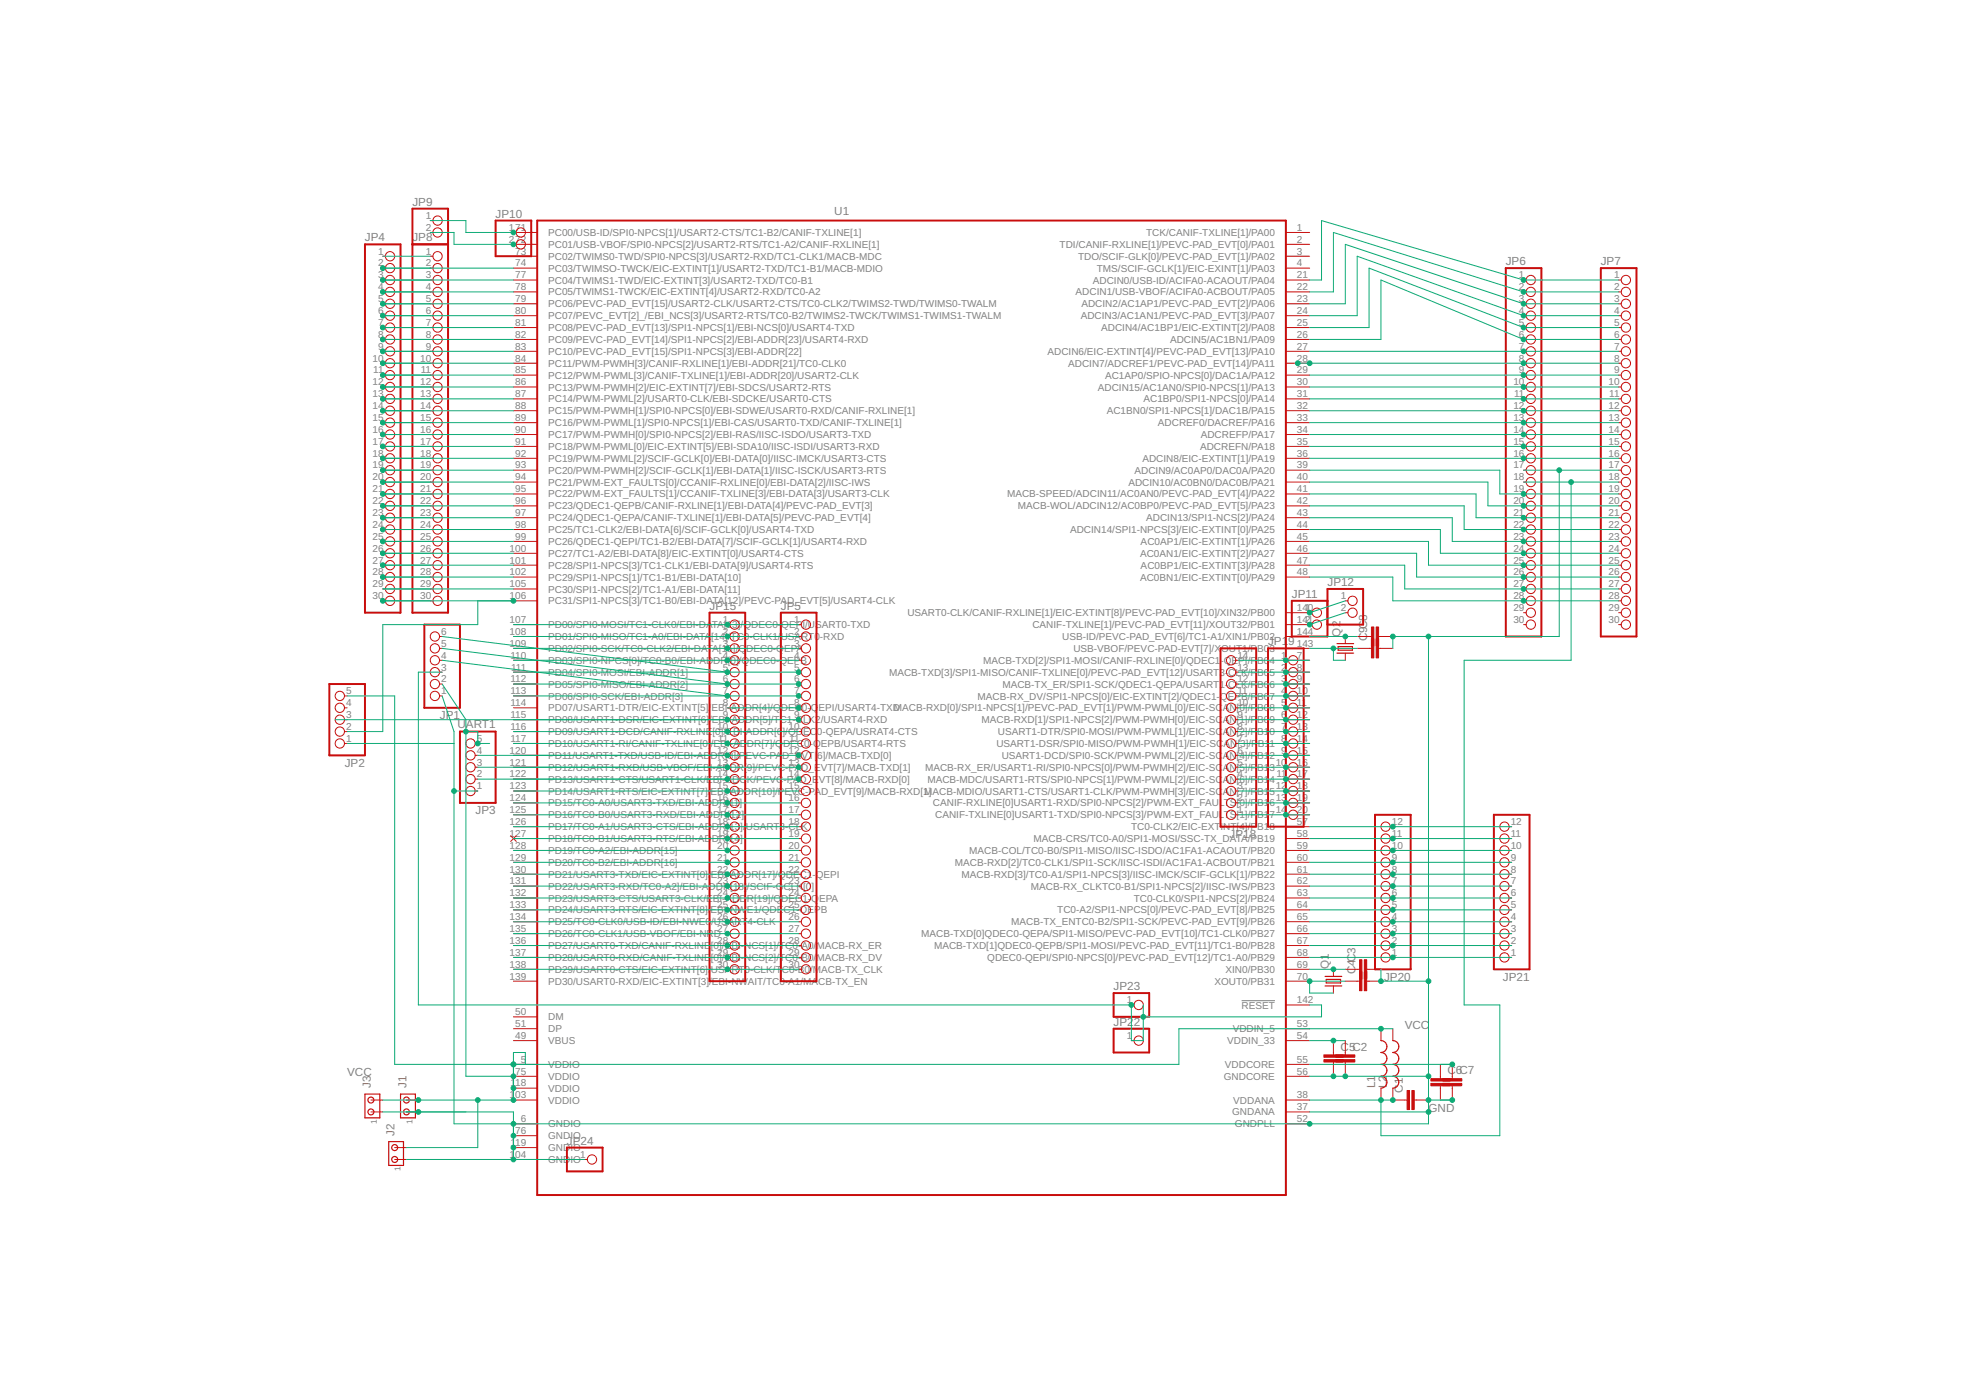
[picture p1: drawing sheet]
<svg xmlns="http://www.w3.org/2000/svg" width="420mm" height="297mm" viewBox="0 0 420 297" stroke-linecap="round" stroke-linejoin="round" font-family="sans-serif">
<defs><g id="words">
<g font-size="2.5" fill="#808080">
<text x="88.1" y="44">JP9</text>
<text x="105.9" y="46.5">JP10</text>
<text x="178.3" y="45.9">U1</text>
<text x="78" y="51.6">JP4</text>
<text x="88.1" y="51.6">JP8</text>
<text x="321.8" y="56.7">JP6</text>
<text x="342.1" y="56.7">JP7</text>
<text x="283.7" y="125.2">JP12</text>
<text x="151.6" y="130.3">JP15</text>
<text x="166.9" y="130.3">JP5</text>
<text x="276.1" y="127.8">JP11</text>
<text x="271" y="137.9">JP1</text>
<text x="275.3" y="137.9">9</text>
<text x="286.5" y="136" transform="rotate(-90 286.5 136)">Q2</text>
<text x="292.2" y="137" transform="rotate(-90 292.2 137)">C9C8</text>
<text x="94" y="153.7">JP1</text>
<text x="97.8" y="155.6">U</text>
<text x="99.6" y="155.6">ART1</text>
<text x="73.7" y="163.8">JP2</text>
<text x="101.6" y="174">JP3</text>
<text x="262.8" y="179.1">JP18</text>
<text x="284" y="207.1" transform="rotate(-90 284 207.1)">Q1</text>
<text x="289.7" y="208.1" transform="rotate(-90 289.7 208.1)">C4C3</text>
<text x="295.8" y="209.5">JP20</text>
<text x="321.2" y="209.5">JP21</text>
<text x="238" y="211.6">JP23</text>
<text x="238" y="219.2">JP2</text>
<text x="242.3" y="219.2">2</text>
<text x="300.2" y="219.8">VCC</text>
<text x="286.5" y="224.5">C5C2</text>
<text x="74.2" y="230">VCC</text>
<text x="79.3" y="232.5" transform="rotate(-90 79.3 232.5)">J3</text>
<text x="86.9" y="232.5" transform="rotate(-90 86.9 232.5)">J1</text>
<text x="293.9" y="232.5" transform="rotate(-90 293.9 232.5)">L1</text>
<text x="296.4" y="232.5" transform="rotate(-90 296.4 232.5)">L2</text>
<text x="299.8" y="233.5" transform="rotate(-90 299.8 233.5)">C1</text>
<text x="309.4" y="229.6">C6C7</text>
<text x="305.3" y="237.6">GND</text>
<text x="84.3" y="242.7" transform="rotate(-90 84.3 242.7)">J2</text>
<text x="121.2" y="244.6">JP24</text>
</g>
<g font-size="2.1" fill="#808080">
<text x="91" y="46.8">1</text>
<text x="91" y="49.3">2</text>
<text x="108.8" y="49.3">171</text>
<text x="108.8" y="51.9">272</text>
<text x="117.2" y="50.4">PC00/USB-ID/SPI0-NPCS[1]/USART2-CTS/TC1-B2/CANIF-TXLINE[1]</text>
<text x="117.2" y="53">PC01/USB-VBOF/SPI0-NPCS[2]/USART2-RTS/TC1-A2/CANIF-RXLINE[1]</text>
<text x="226.5" y="53">TDI/CANIF-RXLINE[1]/PEVC-PAD_EVT[0]/PA01</text>
<text x="245" y="50.4">TCK/CANIF-TXLINE[1]/PA00</text>
<text x="277.1" y="49.3">1</text>
<text x="277.1" y="51.9">2</text>
<text x="80.8" y="54.4">1</text>
<text x="80.8" y="56.9">2</text>
<text x="80.8" y="59.5">3</text>
<text x="91" y="54.4">1</text>
<text x="91" y="56.9">2</text>
<text x="91" y="59.5">3</text>
<text x="110.1" y="54.4">73</text>
<text x="110.1" y="56.9">74</text>
<text x="110.1" y="59.5">77</text>
<text x="117.2" y="55.5">PC02/TWIMS0-TWD/SPI0-NPCS[3]/USART2-RXD/TC1-CLK1/MACB-MDC</text>
<text x="117.2" y="58.1">PC03/TWIMSO-TWCK/EIC-EXTINT[1]/USART2-TXD/TC1-B1/MACB-MDIO</text>
<text x="230.4" y="55.5">TDO/SCIF-GLK[0]/PEVC-PAD_EVT[1]/PA02</text>
<text x="234.4" y="58.1">TMS/SCIF-GCLK[1]/EIC-EXINT[1]/PA03</text>
<text x="277.1" y="54.4">3</text>
<text x="277.1" y="56.9">4</text>
<text x="277.1" y="59.5">21</text>
<text x="324.6" y="59.5">1</text>
<text x="344.9" y="59.5">1</text>
<text x="80.8" y="62">4</text>
<text x="80.8" y="64.6">5</text>
<text x="91" y="62">4</text>
<text x="91" y="64.6">5</text>
<text x="110.1" y="62">78</text>
<text x="110.1" y="64.6">79</text>
<text x="117.2" y="60.6">PC04/TWIMS1-TWD/EIC-EXTINT[3]/USART2-TXD/TC0-B1</text>
<text x="117.2" y="63.1">PC05/TWIMS1-TWCK/EIC-EXTINT[4]/USART2-RXD/TC0-A2</text>
<text x="117.2" y="65.7">PC06/PEVC-PAD_EVT[15]/USART2-CLK/USART2-CTS/TC0-CLK2/TWIMS2-TWD/TWIMS0-TWALM</text>
<text x="229.9" y="63.1">ADCIN1/USB-VBOF/ACIFA0-ACBOUT/PA05</text>
<text x="231.1" y="65.7">ADCIN2/AC1AP1/PEVC-PAD_EVT[2]/PA06</text>
<text x="233.6" y="60.6">ADCIN0/USB-ID/ACIFA0-ACAOUT/PA04</text>
<text x="277.1" y="62">22</text>
<text x="277.1" y="64.6">23</text>
<text x="324.6" y="62">2</text>
<text x="324.6" y="64.6">3</text>
<text x="344.9" y="62">2</text>
<text x="344.9" y="64.6">3</text>
<text x="80.8" y="67.1">6</text>
<text x="80.8" y="69.6">7</text>
<text x="91" y="67.1">6</text>
<text x="91" y="69.6">7</text>
<text x="110.1" y="67.1">80</text>
<text x="110.1" y="69.6">81</text>
<text x="117.2" y="68.2">PC07/PEVC_EVT[2]_/EBI_NCS[3]/USART2-RTS/TC0-B2/TWIMS2-TWCK/TWIMS1-TWIMS1-TWALM</text>
<text x="117.2" y="70.8">PC08/PEVC-PAD_EVT[13]/SPI1-NPCS[1]/EBI-NCS[0]/USART4-TXD</text>
<text x="231" y="68.2">ADCIN3/AC1AN1/PEVC-PAD_EVT[3]/PA07</text>
<text x="235.3" y="70.8">ADCIN4/AC1BP1/EIC-EXTINT[2]/PA08</text>
<text x="277.1" y="67.1">24</text>
<text x="277.1" y="69.6">25</text>
<text x="324.6" y="67.1">4</text>
<text x="324.6" y="69.6">5</text>
<text x="344.9" y="67.1">4</text>
<text x="344.9" y="69.6">5</text>
<text x="79.6" y="77.3">10</text>
<text x="80.8" y="72.2">8</text>
<text x="80.8" y="74.7">9</text>
<text x="89.8" y="77.3">10</text>
<text x="91" y="72.2">8</text>
<text x="91" y="74.7">9</text>
<text x="110.1" y="72.2">82</text>
<text x="110.1" y="74.7">83</text>
<text x="110.1" y="77.3">84</text>
<text x="117.2" y="73.3">PC09/PEVC-PAD_EVT[14]/SPI1-NPCS[2]/EBI-ADDR[23]/USART4-RXD</text>
<text x="117.2" y="75.8">PC10/PEVC-PAD_EVT[15]/SPI1-NPCS[3]/EBI-ADDR[22]</text>
<text x="223.9" y="75.8">ADCIN6/EIC-EXTINT[4]/PEVC-PAD_EVT[13]/PA10</text>
<text x="250.1" y="73.3">ADCIN5/AC1BN1/PA09</text>
<text x="277.1" y="72.2">26</text>
<text x="277.1" y="74.7">27</text>
<text x="277.1" y="77.3">28</text>
<text x="324.6" y="72.2">6</text>
<text x="324.6" y="74.7">7</text>
<text x="324.6" y="77.3">8</text>
<text x="344.9" y="72.2">6</text>
<text x="344.9" y="74.7">7</text>
<text x="344.9" y="77.3">8</text>
<text x="79.6" y="82.3">12</text>
<text x="79.8" y="79.8">11</text>
<text x="89.8" y="82.3">12</text>
<text x="89.9" y="79.8">11</text>
<text x="110.1" y="79.8">85</text>
<text x="110.1" y="82.3">86</text>
<text x="117.2" y="78.4">PC11/PWM-PWMH[3]/CANIF-RXLINE[1]/EBI-ADDR[21]/TC0-CLK0</text>
<text x="117.2" y="80.9">PC12/PWM-PWML[3]/CANIF-TXLINE[1]/EBI-ADDR[20]/USART2-CLK</text>
<text x="117.2" y="83.5">PC13/PWM-PWMH[2]/EIC-EXTINT[7]/EBI-SDCS/USART2-RTS</text>
<text x="228.3" y="78.4">ADCIN7/ADCREF1/PEVC-PAD_EVT[14]/PA11</text>
<text x="234.6" y="83.5">ADCIN15/AC1AN0/SPI0-NPCS[1]/PA13</text>
<text x="236.2" y="80.9">AC1AP0/SPIO-NPCS[0]/DAC1A/PA12</text>
<text x="277.1" y="79.8">29</text>
<text x="277.1" y="82.3">30</text>
<text x="323.4" y="82.3">10</text>
<text x="324.6" y="79.8">9</text>
<text x="343.8" y="82.3">10</text>
<text x="344.9" y="79.8">9</text>
<text x="79.6" y="84.9">13</text>
<text x="79.6" y="87.4">14</text>
<text x="79.6" y="90">15</text>
<text x="89.8" y="84.9">13</text>
<text x="89.8" y="87.4">14</text>
<text x="89.8" y="90">15</text>
<text x="110.1" y="84.9">87</text>
<text x="110.1" y="87.4">88</text>
<text x="110.1" y="90">89</text>
<text x="117.2" y="86">PC14/PWM-PWML[2]/USART0-CLK/EBI-SDCKE/USART0-CTS</text>
<text x="117.2" y="88.5">PC15/PWM-PWMH[1]/SPI0-NPCS[0]/EBI-SDWE/USART0-RXD/CANIF-RXLINE[1]</text>
<text x="236.5" y="88.5">AC1BN0/SPI1-NPCS[1]/DAC1B/PA15</text>
<text x="244.4" y="86">AC1BP0/SPI1-NPCS[0]/PA14</text>
<text x="277.1" y="84.9">31</text>
<text x="277.1" y="87.4">32</text>
<text x="277.1" y="90">33</text>
<text x="323.4" y="87.4">12</text>
<text x="323.4" y="90">13</text>
<text x="323.6" y="84.9">11</text>
<text x="343.8" y="87.4">12</text>
<text x="343.8" y="90">13</text>
<text x="343.9" y="84.9">11</text>
<text x="79.6" y="92.5">16</text>
<text x="79.6" y="95">17</text>
<text x="89.8" y="92.5">16</text>
<text x="89.8" y="95">17</text>
<text x="110.1" y="92.5">90</text>
<text x="110.1" y="95">91</text>
<text x="117.2" y="91.1">PC16/PWM-PWML[1]/SPI0-NPCS[1]/EBI-CAS/USART0-TXD/CANIF-TXLINE[1]</text>
<text x="117.2" y="93.6">PC17/PWM-PWMH[0]/SPI0-NPCS[2]/EBI-RAS/IISC-ISDO/USART3-TXD</text>
<text x="247.5" y="91.1">ADCREF0/DACREF/PA16</text>
<text x="256.6" y="93.6">ADCREFP/PA17</text>
<text x="277.1" y="92.5">34</text>
<text x="277.1" y="95">35</text>
<text x="323.4" y="92.5">14</text>
<text x="323.4" y="95">15</text>
<text x="343.8" y="92.5">14</text>
<text x="343.8" y="95">15</text>
<text x="79.6" y="97.6">18</text>
<text x="79.6" y="100.1">19</text>
<text x="89.8" y="97.6">18</text>
<text x="89.8" y="100.1">19</text>
<text x="110.1" y="97.6">92</text>
<text x="110.1" y="100.1">93</text>
<text x="117.2" y="96.2">PC18/PWM-PWML[0]/EIC-EXTINT[5]/EBI-SDA10/IISC-ISDI/USART3-RXD</text>
<text x="117.2" y="98.7">PC19/PWM-PWML[2]/SCIF-GCLK[0]/EBI-DATA[0]/IISC-IMCK/USART3-CTS</text>
<text x="117.2" y="101.2">PC20/PWM-PWMH[2]/SCIF-GCLK[1]/EBI-DATA[1]/IISC-ISCK/USART3-RTS</text>
<text x="242.5" y="101.2">ADCIN9/AC0AP0/DAC0A/PA20</text>
<text x="244.1" y="98.7">ADCIN8/EIC-EXTINT[1]/PA19</text>
<text x="256.5" y="96.2">ADCREFN/PA18</text>
<text x="277.1" y="97.6">36</text>
<text x="277.1" y="100.1">39</text>
<text x="323.4" y="97.6">16</text>
<text x="323.4" y="100.1">17</text>
<text x="343.8" y="97.6">16</text>
<text x="343.8" y="100.1">17</text>
<text x="79.6" y="102.7">20</text>
<text x="79.6" y="105.2">21</text>
<text x="79.6" y="107.7">22</text>
<text x="89.8" y="102.7">20</text>
<text x="89.8" y="105.2">21</text>
<text x="89.8" y="107.7">22</text>
<text x="110.1" y="102.7">94</text>
<text x="110.1" y="105.2">95</text>
<text x="110.1" y="107.7">96</text>
<text x="117.2" y="103.8">PC21/PWM-EXT_FAULTS[0]/CCANIF-RXLINE[0]/EBI-DATA[2]/IISC-IWS</text>
<text x="117.2" y="106.3">PC22/PWM-EXT_FAULTS[1]/CCANIF-TXLINE[3]/EBI-DATA[3]/USART3-CLK</text>
<text x="215.2" y="106.3">MACB-SPEED/ADCIN11/AC0AN0/PEVC-PAD_EVT[4]/PA22</text>
<text x="241.1" y="103.8">ADCIN10/AC0BN0/DAC0B/PA21</text>
<text x="277.1" y="102.7">40</text>
<text x="277.1" y="105.2">41</text>
<text x="277.1" y="107.7">42</text>
<text x="323.4" y="102.7">18</text>
<text x="323.4" y="105.2">19</text>
<text x="323.4" y="107.7">20</text>
<text x="343.8" y="102.7">18</text>
<text x="343.8" y="105.2">19</text>
<text x="343.8" y="107.7">20</text>
<text x="79.6" y="110.3">23</text>
<text x="79.6" y="112.8">24</text>
<text x="89.8" y="110.3">23</text>
<text x="89.8" y="112.8">24</text>
<text x="110.1" y="110.3">97</text>
<text x="110.1" y="112.8">98</text>
<text x="117.2" y="108.9">PC23/QDEC1-QEPB/CANIF-RXLINE[1]/EBI-DATA[4]/PEVC-PAD_EVT[3]</text>
<text x="117.2" y="111.4">PC24/QDEC1-QEPA/CANIF-TXLINE[1]/EBI-DATA[5]/PEVC-PAD_EVT[4]</text>
<text x="117.2" y="113.9">PC25/TC1-CLK2/EBI-DATA[6]/SCIF-GCLK[0]/USART4-TXD</text>
<text x="217.5" y="108.9">MACB-WOL/ADCIN12/AC0BP0/PEVC-PAD_EVT[5]/PA23</text>
<text x="228.7" y="113.9">ADCIN14/SPI1-NPCS[3]/EIC-EXTINT[0]/PA25</text>
<text x="245" y="111.4">ADCIN13/SPI1-NCS[2]/PA24</text>
<text x="277.1" y="110.3">43</text>
<text x="277.1" y="112.8">44</text>
<text x="323.4" y="110.3">21</text>
<text x="323.4" y="112.8">22</text>
<text x="343.8" y="110.3">21</text>
<text x="343.8" y="112.8">22</text>
<text x="79.6" y="115.4">25</text>
<text x="79.6" y="117.9">26</text>
<text x="89.8" y="115.4">25</text>
<text x="89.8" y="117.9">26</text>
<text x="108.9" y="117.9">100</text>
<text x="110.1" y="115.4">99</text>
<text x="117.2" y="116.5">PC26/QDEC1-QEPI/TC1-B2/EBI-DATA[7]/SCIF-GCLK[1]/USART4-RXD</text>
<text x="117.2" y="119">PC27/TC1-A2/EBI-DATA[8]/EIC-EXTINT[0]/USART4-CTS</text>
<text x="243.6" y="119">AC0AN1/EIC-EXTINT[2]/PA27</text>
<text x="243.8" y="116.5">AC0AP1/EIC-EXTINT[1]/PA26</text>
<text x="277.1" y="115.4">45</text>
<text x="277.1" y="117.9">46</text>
<text x="323.4" y="115.4">23</text>
<text x="323.4" y="117.9">24</text>
<text x="343.8" y="115.4">23</text>
<text x="343.8" y="117.9">24</text>
<text x="79.6" y="120.4">27</text>
<text x="79.6" y="123">28</text>
<text x="79.6" y="125.5">29</text>
<text x="89.8" y="120.4">27</text>
<text x="89.8" y="123">28</text>
<text x="89.8" y="125.5">29</text>
<text x="108.9" y="120.4">101</text>
<text x="108.9" y="123">102</text>
<text x="108.9" y="125.5">105</text>
<text x="117.2" y="121.5">PC28/SPI1-NPCS[3]/TC1-CLK1/EBI-DATA[9]/USART4-RTS</text>
<text x="117.2" y="124.1">PC29/SPI1-NPCS[1]/TC1-B1/EBI-DATA[10]</text>
<text x="243.6" y="124.1">AC0BN1/EIC-EXTINT[0]/PA29</text>
<text x="243.8" y="121.5">AC0BP1/EIC-EXTINT[3]/PA28</text>
<text x="277.1" y="120.4">47</text>
<text x="277.1" y="123">48</text>
<text x="323.4" y="120.4">25</text>
<text x="323.4" y="123">26</text>
<text x="323.4" y="125.5">27</text>
<text x="343.8" y="120.4">25</text>
<text x="343.8" y="123">26</text>
<text x="343.8" y="125.5">27</text>
<text x="79.6" y="128">30</text>
<text x="89.8" y="128">30</text>
<text x="108.9" y="128">106</text>
<text x="117.2" y="126.6">PC30/SPI1-NPCS[2]/TC1-A1/EBI-DATA[11]</text>
<text x="117.2" y="129.2">PC31/SPI1-NPCS[3]/TC1-B0/EBI-DATA[12]/PEVC-PAD_EVT[5]/USART4-CLK</text>
<text x="193.9" y="131.7">USART0-CLK/CANIF-RXLINE[1]/EIC-EXTINT[8]/PEVC-PAD_EVT[10]/XIN32/PB00</text>
<text x="277.1" y="130.6">1410</text>
<text x="286.5" y="128">1</text>
<text x="286.5" y="130.6">2</text>
<text x="323.4" y="128">28</text>
<text x="323.4" y="130.6">29</text>
<text x="343.8" y="128">28</text>
<text x="343.8" y="130.6">29</text>
<text x="94.3" y="135.7">6</text>
<text x="108.9" y="133.1">107</text>
<text x="108.9" y="135.7">108</text>
<text x="117.2" y="134.2">PD00/SPI0-MOSI/TC1-CLK0/EBI-DATA[13]/QDEC0-</text>
<text x="117.2" y="136.8">PD01/SPI0-MISO/TC1-A0/EBI-DATA</text>
<text x="152" y="136.8">[14]/TC0-CLK1/USART0-RXD</text>
<text x="154.5" y="133.1">1</text>
<text x="154.5" y="135.7">2</text>
<text x="167" y="134.2">QEPI/USART0-TXD</text>
<text x="169.7" y="133.1">1</text>
<text x="169.7" y="135.7">2</text>
<text x="220.6" y="134.2">CANIF-TXLINE[1]/PEVC-PAD_EVT[11]/XOUT32/PB01</text>
<text x="227" y="136.8">USB-ID/PEVC-PAD_EVT[6]/TC1-A1/XIN1/PB02</text>
<text x="277.1" y="133.1">1421</text>
<text x="277.1" y="135.7">144</text>
<text x="323.4" y="133.1">30</text>
<text x="343.8" y="133.1">30</text>
<text x="94.3" y="143.3">3</text>
<text x="94.3" y="140.7">4</text>
<text x="94.3" y="138.2">5</text>
<text x="108.9" y="138.2">109</text>
<text x="109.1" y="140.7">110</text>
<text x="109.2" y="143.3">111</text>
<text x="117.2" y="139.3">PD02/SPI0-SCK/TC0-CLK2/EBI-DATA[15]/Q</text>
<text x="117.2" y="141.9">PD03/SPI0-NPCS[0]/TC0-B0/EBI-ADDR[0]/QDEC0-QEPB</text>
<text x="154.5" y="138.2">3</text>
<text x="154.5" y="140.7">4</text>
<text x="154.5" y="143.3">5</text>
<text x="159.5" y="139.3">DEC0-QEPA</text>
<text x="169.7" y="138.2">3</text>
<text x="169.7" y="140.7">4</text>
<text x="169.7" y="143.3">5</text>
<text x="210.1" y="141.9">MACB-TXD[2]/SPI1-MOSI/CANIF-RXLINE[0]/QDEC1-QEPI/P</text>
<text x="229.4" y="139.3">USB-VBOF/PEVC-PAD-EVT[7]/X</text>
<text x="261" y="139.3">OUT1/P</text>
<text x="264.5" y="143.3">13</text>
<text x="264.5" y="140.7">14</text>
<text x="268.7" y="141.9">B0</text>
<text x="268.7" y="139.3">B0</text>
<text x="271.3" y="141.9">4</text>
<text x="271.3" y="139.3">3</text>
<text x="273.8" y="140.7">1</text>
<text x="273.8" y="143.3">2</text>
<text x="277.1" y="138.2">143</text>
<text x="277.1" y="140.7">7</text>
<text x="277.1" y="143.3">8</text>
<text x="74" y="148.4">5</text>
<text x="94.3" y="148.4">1</text>
<text x="94.3" y="145.8">2</text>
<text x="109.1" y="145.8">112</text>
<text x="109.1" y="148.4">113</text>
<text x="117.2" y="144.4">PD04/SPI0-MOSI/EBI-ADDR[1]</text>
<text x="117.2" y="146.9">PD05/SPI0-MISO/EBI-ADDR[2]</text>
<text x="117.2" y="149.5">PD06/SPI0-SCK/EBI-ADDR[3]</text>
<text x="154.5" y="145.8">6</text>
<text x="154.5" y="148.4">7</text>
<text x="169.7" y="145.8">6</text>
<text x="169.7" y="148.4">7</text>
<text x="190" y="144.4">MACB-TXD[3]/SPI1-MISO/CANIF-TXLINE[0]/PEVC-PAD_EVT[12]/USART3-CLK/P</text>
<text x="208.9" y="149.5">MACB-RX_DV/SPI1-NPCS[0]/EIC-EXTINT[2]/QDEC1-QEPB/P</text>
<text x="214.2" y="146.9">MACB-TX_ER/SPI1-SCK/QDEC1-QEPA/USART1-CLK/P</text>
<text x="264.5" y="148.4">11</text>
<text x="264.5" y="145.8">12</text>
<text x="268.7" y="146.9">B0</text>
<text x="268.7" y="149.5">B0</text>
<text x="268.7" y="144.4">B0</text>
<text x="271.3" y="146.9">6</text>
<text x="271.3" y="149.5">7</text>
<text x="271.3" y="144.4">5</text>
<text x="273.8" y="145.8">3</text>
<text x="273.8" y="148.4">4</text>
<text x="277.1" y="145.8">9</text>
<text x="277.1" y="148.4">10</text>
<text x="74" y="156">2</text>
<text x="74" y="153.4">3</text>
<text x="74" y="150.9">4</text>
<text x="109.1" y="150.9">114</text>
<text x="109.1" y="153.4">115</text>
<text x="109.1" y="156">116</text>
<text x="117.2" y="152">PD07/USART1-DTR/EIC-EXTINT[5]/</text>
<text x="117.2" y="154.6">PD08/USART1-DSR/EIC-EXTINT[6]/</text>
<text x="152" y="152">EBI-ADDR[4]/QDEC0-Q</text>
<text x="152.2" y="154.6">EBI-AD</text>
<text x="153.3" y="156">10</text>
<text x="154.5" y="150.9">8</text>
<text x="154.5" y="153.4">9</text>
<text x="159.3" y="154.6">DR[5]/TC1-CLK2/USART4-RXD</text>
<text x="168.5" y="156">10</text>
<text x="169.7" y="150.9">8</text>
<text x="169.7" y="153.4">9</text>
<text x="175" y="152">EPI/USART4-TXD</text>
<text x="191" y="152">MACB-RXD[0]/SPI1-NPCS[1]/PEVC-PAD_EVT[1]/PWM-PWML[0]/EIC-SC</text>
<text x="209.8" y="154.6">MACB-RXD[1]/SPI1-NPCS[2]/PWM-PWMH[0]/EIC-SC</text>
<text x="261.3" y="152">AN[0]/P</text>
<text x="261.3" y="154.6">AN[1]/P</text>
<text x="264.5" y="156">8</text>
<text x="264.5" y="153.4">9</text>
<text x="264.5" y="150.9">10</text>
<text x="268.7" y="152">B0</text>
<text x="268.7" y="154.6">B0</text>
<text x="271.3" y="152">8</text>
<text x="271.3" y="154.6">9</text>
<text x="273.8" y="150.9">5</text>
<text x="273.8" y="153.4">6</text>
<text x="273.8" y="156">7</text>
<text x="277.1" y="150.9">11</text>
<text x="277.1" y="153.4">12</text>
<text x="277.1" y="156">13</text>
<text x="74" y="158.5">1</text>
<text x="101.9" y="161.1">4</text>
<text x="101.9" y="158.5">5</text>
<text x="108.9" y="161.1">120</text>
<text x="109.1" y="158.5">117</text>
<text x="117.2" y="157.1">PD09/USART1-DCD/CANIF-RXLINE</text>
<text x="117.2" y="159.6">PD10/USART1-RI/CANIF-TXLINE[0]</text>
<text x="151.9" y="159.6">/EBI-AD</text>
<text x="152.3" y="157.1">[0]/EBI-</text>
<text x="153.3" y="161.1">12</text>
<text x="153.4" y="158.5">11</text>
<text x="159.4" y="157.1">ADDR[6</text>
<text x="159.6" y="159.6">DR[7]/Q</text>
<text x="167.2" y="157.1">]/QDEC</text>
<text x="167.4" y="159.6">DEC0-QEPB/USART4-RTS</text>
<text x="168.5" y="161.1">12</text>
<text x="168.7" y="158.5">11</text>
<text x="174.6" y="157.1">0-QEPA/USRAT4-CTS</text>
<text x="212.9" y="159.6">USART1-DSR/SPI0-MISO/PWM-PWMH[1]/EIC-SC</text>
<text x="213.3" y="157.1">USART1-DTR/SPI0-MOSI/PWM-PWML[1]/EIC-SC</text>
<text x="261.3" y="157.1">AN[2]/P</text>
<text x="261.5" y="159.6">AN[3]/P</text>
<text x="264.5" y="161.1">6</text>
<text x="264.5" y="158.5">7</text>
<text x="268.7" y="157.1">B1</text>
<text x="268.8" y="159.6">B1</text>
<text x="271.3" y="159.6">1</text>
<text x="271.3" y="157.1">0</text>
<text x="273.8" y="158.5">8</text>
<text x="273.8" y="161.1">9</text>
<text x="277.1" y="158.5">14</text>
<text x="277.1" y="161.1">15</text>
<text x="101.9" y="166.1">2</text>
<text x="101.9" y="163.6">3</text>
<text x="108.9" y="166.1">122</text>
<text x="108.9" y="163.6">121</text>
<text x="117.2" y="167.3">PD13/USART1-CTS/USART1-CLK/EBI-SDC</text>
<text x="117.2" y="164.7">PD12/USART1-RXD/USB-VBOF/EB</text>
<text x="117.2" y="162.2">PD11/USART1-TXD/USB-ID/EBI-AD</text>
<text x="151.7" y="164.7">I</text>
<text x="151.9" y="162.2">DR[8]/P</text>
<text x="152.3" y="164.7">-ADDR[</text>
<text x="153.3" y="163.6">13</text>
<text x="153.3" y="166.1">14</text>
<text x="159.4" y="162.2">EVC-PA</text>
<text x="159.6" y="167.3">K/PEVC</text>
<text x="159.6" y="164.7">9]/PEVC-PAD_EVT[7]/MACB-TXD[1]</text>
<text x="167.2" y="162.2">D_EVT[</text>
<text x="167.4" y="167.3">-PAD_E</text>
<text x="168.5" y="163.6">13</text>
<text x="168.5" y="166.1">14</text>
<text x="174.6" y="162.2">6]/MACB-TXD[0]</text>
<text x="175" y="167.3">VT[8]/MACB-RXD[0]</text>
<text x="197.7" y="164.7">MACB-RX_ER/USART1-RI/SPI0-NPCS[0]/PWM-PWMH[2]/EIC-SC</text>
<text x="198.2" y="167.3">MACB-MDC/USART1-RTS/SPI0-NPCS[1]/PWM-PWML[2]/EIC-SC</text>
<text x="214.1" y="162.2">USART1-DCD/SPI0-SCK/PWM-PWML[2]/EIC-SC</text>
<text x="261.3" y="167.3">AN[6]/P</text>
<text x="261.3" y="162.2">AN[4]/P</text>
<text x="261.3" y="164.7">AN[5]/P</text>
<text x="264.5" y="166.1">4</text>
<text x="264.5" y="163.6">5</text>
<text x="268.7" y="167.3">B1</text>
<text x="268.7" y="162.2">B1</text>
<text x="268.7" y="164.7">B1</text>
<text x="271.3" y="167.3">4</text>
<text x="271.3" y="162.2">2</text>
<text x="271.3" y="164.7">3</text>
<text x="272.6" y="163.6">10</text>
<text x="272.8" y="166.1">11</text>
<text x="277.1" y="163.6">16</text>
<text x="277.1" y="166.1">17</text>
<text x="101.9" y="168.7">1</text>
<text x="108.9" y="168.7">123</text>
<text x="108.9" y="171.2">124</text>
<text x="108.9" y="173.8">125</text>
<text x="117.2" y="169.8">PD14/USART1-RTS/EIC-EXTINT[7]/</text>
<text x="117.2" y="172.3">PD15/TC0-A0/USART3-TXD/EBI-AD</text>
<text x="151.9" y="169.8">EBI-ADDR[10]/PEVC-PAD_EVT[9]/MACB-RXD[1]</text>
<text x="152.2" y="172.3">DR[11]</text>
<text x="153.3" y="168.7">15</text>
<text x="153.3" y="171.2">16</text>
<text x="153.3" y="173.8">17</text>
<text x="168.5" y="168.7">15</text>
<text x="168.5" y="171.2">16</text>
<text x="168.5" y="173.8">17</text>
<text x="197.5" y="169.8">MACB-MDIO/USART1-CTS/USART1-CLK/PWM-PWMH[3]/EIC-SC</text>
<text x="199.4" y="172.3">CANIF-RXLINE[0]USART1-RXD/SPI0-NPCS[2]/PWM-EXT_FAULTS[0]/P</text>
<text x="261.3" y="169.8">AN[7]/P</text>
<text x="264.5" y="173.8">1</text>
<text x="264.5" y="171.2">2</text>
<text x="264.5" y="168.7">3</text>
<text x="268.7" y="172.3">B1</text>
<text x="268.7" y="169.8">B1</text>
<text x="271.3" y="172.3">6</text>
<text x="271.3" y="169.8">5</text>
<text x="272.6" y="168.7">12</text>
<text x="272.6" y="171.2">13</text>
<text x="272.6" y="173.8">14</text>
<text x="277.1" y="168.7">18</text>
<text x="277.1" y="171.2">19</text>
<text x="277.1" y="173.8">20</text>
<text x="108.9" y="176.3">126</text>
<text x="108.9" y="178.8">127</text>
<text x="117.2" y="174.9">PD16/TC0-B0/USART3-RXD/EBI-ADDR[12]</text>
<text x="117.2" y="177.4">PD17/TC0-A1/USART3-CTS/EBI-AD</text>
<text x="117.2" y="180">PD18/TC0-B1/USART3-RTS/EBI-AD</text>
<text x="152.1" y="180">DR[14]</text>
<text x="152.2" y="177.4">DR[13]/</text>
<text x="153.3" y="176.3">18</text>
<text x="153.3" y="178.8">19</text>
<text x="159.4" y="177.4">USART3-CLK</text>
<text x="168.5" y="176.3">18</text>
<text x="168.5" y="178.8">19</text>
<text x="199.9" y="174.9">CANIF-TXLINE[0]USART1-TXD/SPI0-NPCS[3]/PWM-EXT_FAULTS[1]/P</text>
<text x="220.9" y="180">MACB-CRS/TC0-A0/SPI1-MOSI/SSC-TX_DATA/PB19</text>
<text x="241.7" y="177.4">TC0-CLK2/EIC-EXTINT[4]/PB18</text>
<text x="268.7" y="174.9">B1</text>
<text x="271.3" y="174.9">7</text>
<text x="277.1" y="176.3">57</text>
<text x="277.1" y="178.8">58</text>
<text x="297.5" y="178.8">11</text>
<text x="297.5" y="176.3">12</text>
<text x="322.9" y="178.8">11</text>
<text x="322.9" y="176.3">12</text>
<text x="108.9" y="181.4">128</text>
<text x="108.9" y="183.9">129</text>
<text x="117.2" y="182.5">PD19/TC0-A2/EBI-ADDR[15]</text>
<text x="117.2" y="185">PD20/TC0-B2/EBI-ADDR[16]</text>
<text x="153.3" y="181.4">20</text>
<text x="153.3" y="183.9">21</text>
<text x="168.5" y="181.4">20</text>
<text x="168.5" y="183.9">21</text>
<text x="204.1" y="185">MACB-RXD[2]/TC0-CLK1/SPI1-SCK/IISC-ISDI/AC1FA1-ACBOUT/PB21</text>
<text x="207.2" y="182.5">MACB-COL/TC0-B0/SPI1-MISO/IISC-ISDO/AC1FA1-ACAOUT/PB20</text>
<text x="277.1" y="181.4">59</text>
<text x="277.1" y="183.9">60</text>
<text x="297.5" y="183.9">9</text>
<text x="297.5" y="181.4">10</text>
<text x="322.9" y="183.9">9</text>
<text x="322.9" y="181.4">10</text>
<text x="108.9" y="186.5">130</text>
<text x="108.9" y="189">131</text>
<text x="108.9" y="191.5">132</text>
<text x="117.2" y="187.6">PD21/USART3-TXD/EIC-EXTINT[0]/</text>
<text x="117.2" y="190.1">PD22/USART3-RXD/TC0-A2]/EBI-ADDR[18]</text>
<text x="151.9" y="187.6">EBI-ADDR[17]/QDEC1-QEPI</text>
<text x="153.3" y="186.5">22</text>
<text x="153.3" y="189">23</text>
<text x="153.3" y="191.5">24</text>
<text x="159.6" y="190.1">/SCIF-G</text>
<text x="167.5" y="190.1">CLK[0]</text>
<text x="168.5" y="186.5">22</text>
<text x="168.5" y="189">23</text>
<text x="168.5" y="191.5">24</text>
<text x="205.5" y="187.6">MACB-RXD[3]/TC0-A1/SPI1-NPCS[3]/IISC-IMCK/SCIF-GCLK[1]/PB22</text>
<text x="220.3" y="190.1">MACB-RX_CLKTC0-B1/SPI1-NPCS[2]/IISC-IWS/PB23</text>
<text x="277.1" y="186.5">61</text>
<text x="277.1" y="189">62</text>
<text x="277.1" y="191.5">63</text>
<text x="297.5" y="191.5">6</text>
<text x="297.5" y="189">7</text>
<text x="297.5" y="186.5">8</text>
<text x="322.9" y="191.5">6</text>
<text x="322.9" y="189">7</text>
<text x="322.9" y="186.5">8</text>
<text x="108.9" y="194.1">133</text>
<text x="108.9" y="196.6">134</text>
<text x="117.2" y="192.7">PD23/USART3-CTS/USART3-CLK/EBI-ADD</text>
<text x="117.2" y="195.2">PD24/USART3-RTS/EIC-EXTINT[8]/</text>
<text x="117.2" y="197.7">PD25/TC0-CLK0/USB-ID/EBI-NWE0</text>
<text x="151.9" y="195.2">EBI-NW</text>
<text x="152" y="197.7">/USART</text>
<text x="153.3" y="194.1">25</text>
<text x="153.3" y="196.6">26</text>
<text x="159.6" y="195.2">E1/QDE</text>
<text x="159.6" y="192.7">R[19]/Q</text>
<text x="159.8" y="197.7">4-CLK</text>
<text x="167" y="192.7">DEC1-Q</text>
<text x="167.4" y="195.2">C1-QEPB</text>
<text x="168.5" y="194.1">25</text>
<text x="168.5" y="196.6">26</text>
<text x="175" y="192.7">EPA</text>
<text x="216.1" y="197.7">MACB-TX_ENTC0-B2/SPI1-SCK/PEVC-PAD_EVT[9]/PB26</text>
<text x="226" y="195.2">TC0-A2/SPI1-NPCS[0]/PEVC-PAD_EVT[8]/PB25</text>
<text x="242.3" y="192.7">TC0-CLK0/SPI1-NPCS[2]/PB24</text>
<text x="277.1" y="194.1">64</text>
<text x="277.1" y="196.6">65</text>
<text x="297.5" y="196.6">4</text>
<text x="297.5" y="194.1">5</text>
<text x="322.9" y="196.6">4</text>
<text x="322.9" y="194.1">5</text>
<text x="108.9" y="199.2">135</text>
<text x="108.9" y="201.7">136</text>
<text x="117.2" y="200.3">PD26/TC0-CLK1/USB-VBOF/EBI-NRD</text>
<text x="117.2" y="202.8">PD27/USART0-TXD/CANIF-RXLINE</text>
<text x="151.9" y="202.8">[0]/EBI-NCS[1]/TC0-A0/MACB-RX_ER</text>
<text x="153.3" y="199.2">27</text>
<text x="153.3" y="201.7">28</text>
<text x="168.5" y="199.2">27</text>
<text x="168.5" y="201.7">28</text>
<text x="196.9" y="200.3">MACB-TXD[0]QDEC0-QEPA/SPI1-MISO/PEVC-PAD_EVT[10]/TC1-CLK0/PB27</text>
<text x="199.6" y="202.8">MACB-TXD[1]QDEC0-QEPB/SPI1-MOSI/PEVC-PAD_EVT[11]/TC1-B0/PB28</text>
<text x="277.1" y="199.2">66</text>
<text x="277.1" y="201.7">67</text>
<text x="297.5" y="201.7">2</text>
<text x="297.5" y="199.2">3</text>
<text x="322.9" y="201.7">2</text>
<text x="322.9" y="199.2">3</text>
<text x="108.9" y="204.2">137</text>
<text x="108.9" y="206.8">138</text>
<text x="108.9" y="209.3">139</text>
<text x="117.2" y="205.4">PD28/USART0-RXD/CANIF-TXLINE</text>
<text x="117.2" y="207.9">PD29/USART0-CTS/EIC-EXTINT[6]/</text>
<text x="151.9" y="207.9">USART0-CLK/T</text>
<text x="151.9" y="205.4">[0]/EBI-NCS[2]/TC0-B0/MACB-RX_DV</text>
<text x="153.3" y="204.2">29</text>
<text x="153.3" y="206.8">30</text>
<text x="167.1" y="207.9">C0-B0/MACB-TX_CLK</text>
<text x="168.5" y="204.2">29</text>
<text x="168.5" y="206.8">30</text>
<text x="211" y="205.4">QDEC0-QEPI/SPI0-NPCS[0]/PEVC-PAD_EVT[12]/TC1-A0/PB29</text>
<text x="261.9" y="207.9">XIN0/PB30</text>
<text x="277.1" y="204.2">68</text>
<text x="277.1" y="206.8">69</text>
<text x="277.1" y="209.3">70</text>
<text x="297.5" y="204.2">1</text>
<text x="322.9" y="204.2">1</text>
<text x="117.2" y="210.4">PD30/USART0-RXD/EIC-EXTINT[3]/EBI-NWAIT/TC0-A1/MACB-TX_EN</text>
<text x="240.8" y="214.4">1</text>
<text x="259.5" y="210.4">XOUT0/PB31</text>
<text x="265.3" y="215.5">RESET</text>
<text x="277.1" y="214.4">142</text>
<text x="110.1" y="216.9">50</text>
<text x="110.1" y="219.5">51</text>
<text x="117.2" y="218.1">DM</text>
<text x="117.2" y="220.6">DP</text>
<text x="263.4" y="220.6">VDDIN_5</text>
<text x="277.1" y="219.5">53</text>
<text x="110.1" y="222">49</text>
<text x="111.3" y="227.1">5</text>
<text x="117.2" y="223.1">VBUS</text>
<text x="240.8" y="222">1</text>
<text x="262.3" y="223.1">VDDIN_33</text>
<text x="277.1" y="222">54</text>
<text x="277.1" y="227.1">55</text>
<text x="109.1" y="232.2">1</text>
<text x="110.1" y="232.2">18</text>
<text x="110.1" y="229.6">75</text>
<text x="117.2" y="233.3">VDDIO</text>
<text x="117.2" y="230.8">VDDIO</text>
<text x="117.2" y="228.2">VDDIO</text>
<text x="261.6" y="230.8">GNDCORE</text>
<text x="261.8" y="228.2">VDDCORE</text>
<text x="277.1" y="229.6">56</text>
<text x="108.9" y="234.7">1</text>
<text x="110.1" y="234.7">03</text>
<text x="111.3" y="239.8">6</text>
<text x="117.2" y="235.8">VDDIO</text>
<text x="263.3" y="238.4">GNDANA</text>
<text x="263.6" y="235.8">VDDANA</text>
<text x="277.1" y="239.8">52</text>
<text x="277.1" y="234.7">38</text>
<text x="277.1" y="237.3">37</text>
<text x="109.1" y="244.9">1</text>
<text x="110.1" y="244.9">19</text>
<text x="110.1" y="242.3">76</text>
<text x="117.2" y="243.4">GNDIO</text>
<text x="117.2" y="240.9">GNDIO</text>
<text x="117.2" y="246">GNDIO</text>
<text x="263.9" y="240.9">GNDPLL</text>
<text x="108.9" y="247.4">1</text>
<text x="110.1" y="247.4">04</text>
<text x="117.2" y="248.5">GNDIO</text>
<text x="124" y="247.4">1</text>
</g>
<g font-size="1.8" fill="#808080">
<text x="80.5" y="240.1" transform="rotate(-90 80.5 240.1)">1</text>
<text x="88.1" y="240.1" transform="rotate(-90 88.1 240.1)">1</text>
<text x="85.6" y="250.3" transform="rotate(-90 85.6 250.3)">1</text>
</g>
</g></defs>
<path d="M265.3 213.8h7.2" fill="none" stroke="#808080" stroke-width=".21"/>
<g fill="none" stroke="#c90d0c" stroke-width=".42">
<path d="M78 52.2h7.6v78.7h-7.6zM88.1 44.6h7.7v86.3h-7.7zM88.1 52.2h7.7M105.9 47.1h7.6v7.7h-7.6zM114.8 47.1h160v208.3h-160zM321.8 57.3h7.6v78.7h-7.6zM342.1 57.3h7.6v78.7h-7.6zM90.7 133.5h7.6v17.8h-7.6zM151.6 130.9h7.7v78.8h-7.7zM166.9 130.9h7.6v78.8h-7.6zM260.8 138.6h7.7v38.1h-7.7zM271 138.6h7.6v38.1h-7.6z"/>
<path d="M283.7 128.4h-7.6v7.6h7.6v-10.1h7.6v7.6h-7.6M70.4 146.2h7.6v15.2h-7.6zM98.3 156.3h7.6v15.3h-7.6zM293.9 174.1h7.6v33h-7.6zM319.3 174.1h7.6v33h-7.6zM238 219.8h7.6v5.1h-7.6zM238 212.2h7.6v5.1h-7.6zM121.2 245.2h7.6v5.1h-7.6z"/>
</g>
<g fill="none" stroke="#c90d0c" stroke-width=".21">
<path d="M81.8 54.8h.6M81.8 57.3h.6M81.8 59.8h.6M91.9 49.7h.6M91.9 54.8h.6M91.9 57.3h.6M91.9 59.8h.6M91.9 47.1h.6M109.7 49.7h5.1M109.7 52.2h5.1M109.7 54.8h5.1M109.7 57.3h5.1"/>
<path d="M109.7 59.8h5.1M274.8 49.7h5.1M274.8 52.2h5.1M274.8 54.8h5.1M274.8 57.3h5.1M274.8 59.8h5.1M325.6 59.8h.6M345.9 59.8h.6M81.8 62.4h.6M81.8 64.9h.6M81.8 67.5h.6M81.8 70h.6"/>
<path d="M81.8 72.5h.6M81.8 75.1h.6M81.8 77.6h.6M91.9 62.4h.6M91.9 64.9h.6M91.9 67.5h.6M91.9 70h.6M91.9 72.5h.6M91.9 75.1h.6M91.9 77.6h.6M109.7 62.4h5.1M109.7 64.9h5.1"/>
<path d="M109.7 67.5h5.1M109.7 70h5.1M109.7 72.5h5.1M109.7 75.1h5.1M109.7 77.6h5.1M274.8 62.4h5.1M274.8 64.9h5.1M274.8 67.5h5.1M274.8 70h5.1M274.8 72.5h5.1M274.8 75.1h5.1M274.8 77.6h5.1"/>
<path d="M325.6 62.4h.6M325.6 64.9h.6M325.6 67.5h.6M325.6 70h.6M325.6 72.5h.6M325.6 75.1h.6M325.6 77.6h.6M345.9 62.4h.6M345.9 64.9h.6M345.9 67.5h.6M345.9 70h.6M345.9 72.5h.6"/>
<path d="M345.9 75.1h.6M345.9 77.6h.6M81.8 80.2h.6M81.8 82.7h.6M81.8 85.2h.6M81.8 87.8h.6M81.8 90.3h.6M81.8 92.9h.6M81.8 95.4h.6M81.8 97.9h.6M91.9 80.2h.6M91.9 82.7h.6"/>
<path d="M91.9 85.2h.6M91.9 87.8h.6M91.9 90.3h.6M91.9 92.9h.6M91.9 95.4h.6M91.9 97.9h.6M109.7 80.2h5.1M109.7 82.7h5.1M109.7 85.2h5.1M109.7 87.8h5.1M109.7 90.3h5.1M109.7 92.9h5.1"/>
<path d="M109.7 95.4h5.1M109.7 97.9h5.1M274.8 80.2h5.1M274.8 82.7h5.1M274.8 85.2h5.1M274.8 87.8h5.1M274.8 90.3h5.1M274.8 92.9h5.1M274.8 95.4h5.1M274.8 97.9h5.1M325.6 80.2h.6M325.6 82.7h.6"/>
<path d="M325.6 85.2h.6M325.6 87.8h.6M325.6 90.3h.6M325.6 92.9h.6M325.6 95.4h.6M325.6 97.9h.6M345.9 80.2h.6M345.9 82.7h.6M345.9 85.2h.6M345.9 87.8h.6M345.9 90.3h.6M345.9 92.9h.6"/>
<path d="M345.9 95.4h.6M345.9 97.9h.6M81.8 100.5h.6M81.8 103h.6M81.8 105.6h.6M81.8 108.1h.6M81.8 110.6h.6M81.8 113.2h.6M81.8 115.7h.6M81.8 118.2h.6M91.9 100.5h.6M91.9 103h.6"/>
<path d="M91.9 105.6h.6M91.9 108.1h.6M91.9 110.6h.6M91.9 113.2h.6M91.9 115.7h.6M91.9 118.2h.6M109.7 100.5h5.1M109.7 103h5.1M109.7 105.6h5.1M109.7 108.1h5.1M109.7 110.6h5.1M109.7 113.2h5.1"/>
<path d="M109.7 115.7h5.1M109.7 118.2h5.1M274.8 100.5h5.1M274.8 103h5.1M274.8 105.6h5.1M274.8 108.1h5.1M274.8 110.6h5.1M274.8 113.2h5.1M274.8 115.7h5.1M274.8 118.2h5.1M325.6 100.5h.6M325.6 103h.6"/>
<path d="M325.6 105.6h.6M325.6 108.1h.6M325.6 110.6h.6M325.6 113.2h.6M325.6 115.7h.6M325.6 118.2h.6M345.9 100.5h.6M345.9 103h.6M345.9 105.6h.6M345.9 108.1h.6M345.9 110.6h.6M345.9 113.2h.6"/>
<path d="M345.9 115.7h.6M345.9 118.2h.6M81.8 120.8h.6M81.8 123.3h.6M81.8 125.9h.6M81.8 128.4h.6M91.9 120.8h.6M91.9 123.3h.6M91.9 125.9h.6M91.9 128.4h.6M93.9 136h.6M93.9 138.6h.6"/>
<path d="M109.7 120.8h5.1M109.7 123.3h5.1M109.7 125.9h5.1M109.7 128.4h5.1M109.7 133.5h5.1M109.7 136h5.1M109.7 138.6h5.1M155.4 133.5h.6M155.4 136h.6M155.4 138.6h.6M170.7 133.5h.5M170.7 136h.5"/>
<path d="M170.7 138.6h.5M274.8 120.8h5.1M274.8 123.3h5.1M274.8 133.5h5.7M274.8 136h5.1M274.8 138.6h5.1M274.8 130.9h5.7M287.5 128.4h.6M287.5 130.9h.6M287.5 136v1.5M287.5 139.6v1.5M290 136h3.1"/>
<path d="M290 138.6h3.1M294.6 136h3.1M294.6 138.6h3.1M325.6 120.8h.6M325.6 123.3h.6M325.6 125.9h.6M325.6 128.4h.6M325.6 133.5h.6M325.6 130.9h.6M345.9 120.8h.6M345.9 123.3h.6M345.9 125.9h.6"/>
<path d="M345.9 128.4h.6M345.9 133.5h.6M345.9 130.9h.6M73.6 148.7h.6M73.6 151.3h.6M73.6 153.8h.6M73.6 156.3h.6M73.6 158.9h.6M93.9 141.1h.6M93.9 143.6h.6M93.9 146.2h.6M93.9 148.7h.6"/>
<path d="M101.6 158.9h.5M109.7 141.1h5.1M109.7 143.6h5.1M109.7 146.2h5.1M109.7 148.7h5.1M109.7 151.3h5.1M109.7 153.8h5.1M109.7 156.3h5.1M109.7 158.9h5.1M155.4 141.1h.6M155.4 143.6h.6M155.4 146.2h.6"/>
<path d="M155.4 148.7h.6M155.4 151.3h.6M155.4 153.8h.6M155.4 156.3h.6M155.4 158.9h.6M170.7 141.1h.5M170.7 143.6h.5M170.7 146.2h.5M170.7 148.7h.5M170.7 151.3h.5M170.7 153.8h.5M170.7 156.3h.5"/>
<path d="M170.7 158.9h.5M264.1 141.1h.5M264.1 143.6h.5M264.1 146.2h.5M264.1 148.7h.5M264.1 151.3h.5M264.1 153.8h.5M264.1 156.3h.5M264.1 158.9h.5M274.8 141.1h5.1M274.8 143.6h5.1M274.8 146.2h5.1"/>
<path d="M274.8 148.7h5.1M274.8 151.3h5.1M274.8 153.8h5.1M274.8 156.3h5.1M274.8 158.9h5.1M101.6 161.4h.5M101.6 164h.5M101.6 166.5h.5M101.6 169h.5M109.1 178.6l1.2 1.2M109.7 161.4h5.1M109.7 164h5.1"/>
<path d="M109.7 166.5h5.1M109.7 169h5.1M109.7 171.6h5.1M109.7 174.1h5.1M109.7 176.7h5.1M109.7 179.2h5.1M110.3 178.6l-1.2 1.2M155.4 161.4h.6M155.4 164h.6M155.4 166.5h.6M155.4 169h.6M155.4 171.6h.6"/>
<path d="M155.4 174.1h.6M155.4 176.7h.6M155.4 179.2h.6M170.7 161.4h.5M170.7 164h.5M170.7 166.5h.5M170.7 169h.5M170.7 171.6h.5M170.7 174.1h.5M170.7 176.7h.5M170.7 179.2h.5M264.1 161.4h.5"/>
<path d="M264.1 164h.5M264.1 166.5h.5M264.1 169h.5M264.1 171.6h.5M264.1 174.1h.5M274.8 161.4h5.1M274.8 164h5.1M274.8 166.5h5.1M274.8 169h5.1M274.8 171.6h5.1M274.8 174.1h5.1M274.8 176.7h5.1"/>
<path d="M274.8 179.2h5.1M297.1 176.7h.6M297.1 179.2h.6M322.5 176.7h.6M322.5 179.2h.6M109.7 181.7h5.1M109.7 184.3h5.1M109.7 186.8h5.1M109.7 189.4h5.1M109.7 191.9h5.1M109.7 194.4h5.1M109.7 197h5.1"/>
<path d="M109.7 199.5h5.1M155.4 181.7h.6M155.4 184.3h.6M155.4 186.8h.6M155.4 189.4h.6M155.4 191.9h.6M155.4 194.4h.6M155.4 197h.6M155.4 199.5h.6M170.7 181.7h.5M170.7 184.3h.5M170.7 186.8h.5"/>
<path d="M170.7 189.4h.5M170.7 191.9h.5M170.7 194.4h.5M170.7 197h.5M170.7 199.5h.5M274.8 181.7h5.1M274.8 184.3h5.1M274.8 186.8h5.1M274.8 189.4h5.1M274.8 191.9h5.1M274.8 194.4h5.1M274.8 197h5.1"/>
<path d="M274.8 199.5h5.1M297.1 181.7h.6M297.1 184.3h.6M297.1 186.8h.6M297.1 189.4h.6M297.1 191.9h.6M297.1 194.4h.6M297.1 197h.6M297.1 199.5h.6M322.5 181.7h.6M322.5 184.3h.6M322.5 186.8h.6"/>
<path d="M322.5 189.4h.6M322.5 191.9h.6M322.5 194.4h.6M322.5 197h.6M322.5 199.5h.6M109.7 219.8h5.1M109.7 202.1h5.1M109.7 204.6h5.1M109.7 207.1h5.1M109.7 209.7h5.1M109.7 217.3h5.1M155.4 202.1h.6"/>
<path d="M155.4 204.6h.6M155.4 207.1h.6M170.7 202.1h.5M170.7 204.6h.5M170.7 207.1h.5M241.8 214.8h.6M274.8 219.8h5.1M274.8 202.1h5.1M274.8 204.6h5.1M274.8 207.1h5.1M274.8 209.7h5.1M274.8 214.8h5.1"/>
<path d="M285 207.1v1.6M285 210.7v1.5M287.5 207.1h3.1M287.5 209.7h3.1M292.1 207.1h3M292.1 209.7h3M295.1 219.8v2.6M297.1 202.1h.6M297.1 204.6h.6M297.7 219.8v2.6M322.5 202.1h.6M322.5 204.6h.6"/>
<path d="M79.3 235.1h2.5M79.3 237.6h2.5M86.9 235.1h2.5M86.9 237.6h2.5M109.7 230h5.1M109.7 235.1h5.1M109.7 232.5h5.1M109.7 222.4h5.1M109.7 227.5h5.1M241.8 222.4h.6M274.8 230h5.1M274.8 235.1h5.1"/>
<path d="M274.8 237.6h5.1M274.8 222.4h5.1M274.8 227.5h5.1M285 222.4v3M285 226.9v3.1M287.5 222.4v3M287.5 226.9v3.1M295.1 232.5v2.6M297.7 232.5v2.6h3M302.2 235.1h3.1M307.8 227.5v3M307.8 232v3.1"/>
<path d="M310.4 227.5v3M310.4 232v3.1M84.3 245.2h2.6M84.3 247.8h2.6M109.7 242.7h5.1M109.7 240.2h5.1M109.7 245.2h5.1M109.7 247.8h5.1M125 247.8h.5M274.8 240.2h5.1"/>
<circle cx="83.4" cy="54.8" r=".99"/>
<circle cx="83.4" cy="57.3" r=".99"/>
<circle cx="83.4" cy="59.8" r=".99"/>
<circle cx="93.5" cy="54.8" r=".99"/>
<circle cx="93.5" cy="57.3" r=".99"/>
<circle cx="93.5" cy="59.8" r=".99"/>
<circle cx="93.5" cy="49.7" r=".99"/>
<circle cx="93.5" cy="47.1" r=".99"/>
<circle cx="111.3" cy="49.7" r=".99"/>
<circle cx="111.3" cy="52.2" r=".99"/>
<circle cx="327.2" cy="59.8" r=".99"/>
<circle cx="347.5" cy="59.8" r=".99"/>
<circle cx="83.4" cy="72.5" r=".99"/>
<circle cx="83.4" cy="75.1" r=".99"/>
<circle cx="83.4" cy="64.9" r=".99"/>
<circle cx="83.4" cy="62.4" r=".99"/>
<circle cx="83.4" cy="67.5" r=".99"/>
<circle cx="83.4" cy="77.6" r=".99"/>
<circle cx="83.4" cy="70" r=".99"/>
<circle cx="93.5" cy="62.4" r=".99"/>
<circle cx="93.5" cy="64.9" r=".99"/>
<circle cx="93.5" cy="72.5" r=".99"/>
<circle cx="93.5" cy="75.1" r=".99"/>
<circle cx="93.5" cy="67.5" r=".99"/>
<circle cx="93.5" cy="70" r=".99"/>
<circle cx="93.5" cy="77.6" r=".99"/>
<circle cx="327.2" cy="62.4" r=".99"/>
<circle cx="327.2" cy="67.5" r=".99"/>
<circle cx="327.2" cy="64.9" r=".99"/>
<circle cx="327.2" cy="72.5" r=".99"/>
<circle cx="327.2" cy="70" r=".99"/>
<circle cx="327.2" cy="75.1" r=".99"/>
<circle cx="327.2" cy="77.6" r=".99"/>
<circle cx="347.5" cy="62.4" r=".99"/>
<circle cx="347.5" cy="64.9" r=".99"/>
<circle cx="347.5" cy="67.5" r=".99"/>
<circle cx="347.5" cy="72.5" r=".99"/>
<circle cx="347.5" cy="70" r=".99"/>
<circle cx="347.5" cy="75.1" r=".99"/>
<circle cx="347.5" cy="77.6" r=".99"/>
<circle cx="83.4" cy="90.3" r=".99"/>
<circle cx="83.4" cy="92.9" r=".99"/>
<circle cx="83.4" cy="87.8" r=".99"/>
<circle cx="83.4" cy="97.9" r=".99"/>
<circle cx="83.4" cy="95.4" r=".99"/>
<circle cx="83.4" cy="80.2" r=".99"/>
<circle cx="83.4" cy="82.7" r=".99"/>
<circle cx="83.4" cy="85.2" r=".99"/>
<circle cx="93.5" cy="87.8" r=".99"/>
<circle cx="93.5" cy="92.9" r=".99"/>
<circle cx="93.5" cy="90.3" r=".99"/>
<circle cx="93.5" cy="95.4" r=".99"/>
<circle cx="93.5" cy="97.9" r=".99"/>
<circle cx="93.5" cy="80.2" r=".99"/>
<circle cx="93.5" cy="82.7" r=".99"/>
<circle cx="93.5" cy="85.2" r=".99"/>
<circle cx="327.2" cy="90.3" r=".99"/>
<circle cx="327.2" cy="92.9" r=".99"/>
<circle cx="327.2" cy="97.9" r=".99"/>
<circle cx="327.2" cy="87.8" r=".99"/>
<circle cx="327.2" cy="95.4" r=".99"/>
<circle cx="327.2" cy="80.2" r=".99"/>
<circle cx="327.2" cy="82.7" r=".99"/>
<circle cx="327.2" cy="85.2" r=".99"/>
<circle cx="347.5" cy="90.3" r=".99"/>
<circle cx="347.5" cy="87.8" r=".99"/>
<circle cx="347.5" cy="92.9" r=".99"/>
<circle cx="347.5" cy="95.4" r=".99"/>
<circle cx="347.5" cy="97.9" r=".99"/>
<circle cx="347.5" cy="80.2" r=".99"/>
<circle cx="347.5" cy="85.2" r=".99"/>
<circle cx="347.5" cy="82.7" r=".99"/>
<circle cx="83.4" cy="105.6" r=".99"/>
<circle cx="83.4" cy="118.2" r=".99"/>
<circle cx="83.4" cy="103" r=".99"/>
<circle cx="83.4" cy="110.6" r=".99"/>
<circle cx="83.4" cy="113.2" r=".99"/>
<circle cx="83.4" cy="115.7" r=".99"/>
<circle cx="83.4" cy="108.1" r=".99"/>
<circle cx="83.4" cy="100.5" r=".99"/>
<circle cx="93.5" cy="108.1" r=".99"/>
<circle cx="93.5" cy="115.7" r=".99"/>
<circle cx="93.5" cy="118.2" r=".99"/>
<circle cx="93.5" cy="103" r=".99"/>
<circle cx="93.5" cy="113.2" r=".99"/>
<circle cx="93.5" cy="110.6" r=".99"/>
<circle cx="93.5" cy="100.5" r=".99"/>
<circle cx="93.5" cy="105.6" r=".99"/>
<circle cx="327.2" cy="108.1" r=".99"/>
<circle cx="327.2" cy="100.5" r=".99"/>
<circle cx="327.2" cy="105.6" r=".99"/>
<circle cx="327.2" cy="110.6" r=".99"/>
<circle cx="327.2" cy="103" r=".99"/>
<circle cx="327.2" cy="113.2" r=".99"/>
<circle cx="327.2" cy="115.7" r=".99"/>
<circle cx="327.2" cy="118.2" r=".99"/>
<circle cx="347.5" cy="110.6" r=".99"/>
<circle cx="347.5" cy="103" r=".99"/>
<circle cx="347.5" cy="108.1" r=".99"/>
<circle cx="347.5" cy="113.2" r=".99"/>
<circle cx="347.5" cy="105.6" r=".99"/>
<circle cx="347.5" cy="100.5" r=".99"/>
<circle cx="347.5" cy="115.7" r=".99"/>
<circle cx="347.5" cy="118.2" r=".99"/>
<circle cx="83.4" cy="128.4" r=".99"/>
<circle cx="83.4" cy="120.8" r=".99"/>
<circle cx="83.4" cy="123.3" r=".99"/>
<circle cx="83.4" cy="125.9" r=".99"/>
<circle cx="92.9" cy="138.6" r=".99"/>
<circle cx="92.9" cy="136" r=".99"/>
<circle cx="93.5" cy="123.3" r=".99"/>
<circle cx="93.5" cy="125.9" r=".99"/>
<circle cx="93.5" cy="128.4" r=".99"/>
<circle cx="93.5" cy="120.8" r=".99"/>
<circle cx="157" cy="138.6" r=".99"/>
<circle cx="157" cy="136" r=".99"/>
<circle cx="157" cy="133.5" r=".99"/>
<circle cx="172.2" cy="133.5" r=".99"/>
<circle cx="172.2" cy="138.6" r=".99"/>
<circle cx="172.2" cy="136" r=".99"/>
<circle cx="281.4" cy="133.5" r=".99"/>
<circle cx="281.4" cy="130.9" r=".99"/>
<circle cx="289.1" cy="128.4" r=".99"/>
<circle cx="289.1" cy="130.9" r=".99"/>
<circle cx="327.2" cy="120.8" r=".99"/>
<circle cx="327.2" cy="125.9" r=".99"/>
<circle cx="327.2" cy="128.4" r=".99"/>
<circle cx="327.2" cy="123.3" r=".99"/>
<circle cx="327.2" cy="130.9" r=".99"/>
<circle cx="327.2" cy="133.5" r=".99"/>
<circle cx="347.5" cy="128.4" r=".99"/>
<circle cx="347.5" cy="130.9" r=".99"/>
<circle cx="347.5" cy="133.5" r=".99"/>
<circle cx="347.5" cy="120.8" r=".99"/>
<circle cx="347.5" cy="123.3" r=".99"/>
<circle cx="347.5" cy="125.9" r=".99"/>
<circle cx="72.6" cy="148.7" r=".99"/>
<circle cx="72.6" cy="158.9" r=".99"/>
<circle cx="72.6" cy="156.3" r=".99"/>
<circle cx="72.6" cy="153.8" r=".99"/>
<circle cx="72.6" cy="151.3" r=".99"/>
<circle cx="92.9" cy="146.2" r=".99"/>
<circle cx="92.9" cy="143.6" r=".99"/>
<circle cx="92.9" cy="148.7" r=".99"/>
<circle cx="92.9" cy="141.1" r=".99"/>
<circle cx="100.6" cy="158.9" r=".99"/>
<circle cx="157" cy="141.1" r=".99"/>
<circle cx="157" cy="146.2" r=".99"/>
<circle cx="157" cy="156.3" r=".99"/>
<circle cx="157" cy="143.6" r=".99"/>
<circle cx="157" cy="148.7" r=".99"/>
<circle cx="157" cy="153.8" r=".99"/>
<circle cx="157" cy="158.9" r=".99"/>
<circle cx="157" cy="151.3" r=".99"/>
<circle cx="172.2" cy="143.6" r=".99"/>
<circle cx="172.2" cy="158.9" r=".99"/>
<circle cx="172.2" cy="146.2" r=".99"/>
<circle cx="172.2" cy="151.3" r=".99"/>
<circle cx="172.2" cy="156.3" r=".99"/>
<circle cx="172.2" cy="141.1" r=".99"/>
<circle cx="172.2" cy="148.7" r=".99"/>
<circle cx="172.2" cy="153.8" r=".99"/>
<circle cx="263.1" cy="143.6" r=".99"/>
<circle cx="263.1" cy="148.7" r=".99"/>
<circle cx="263.1" cy="158.9" r=".99"/>
<circle cx="263.1" cy="156.3" r=".99"/>
<circle cx="263.1" cy="153.8" r=".99"/>
<circle cx="263.1" cy="146.2" r=".99"/>
<circle cx="263.1" cy="151.3" r=".99"/>
<circle cx="263.1" cy="141.1" r=".99"/>
<circle cx="276.4" cy="153.8" r=".99"/>
<circle cx="276.4" cy="143.6" r=".99"/>
<circle cx="276.4" cy="156.3" r=".99"/>
<circle cx="276.4" cy="158.9" r=".99"/>
<circle cx="276.4" cy="141.1" r=".99"/>
<circle cx="276.4" cy="146.2" r=".99"/>
<circle cx="276.4" cy="148.7" r=".99"/>
<circle cx="276.4" cy="151.3" r=".99"/>
<circle cx="100.6" cy="166.5" r=".99"/>
<circle cx="100.6" cy="161.4" r=".99"/>
<circle cx="100.6" cy="164" r=".99"/>
<circle cx="100.6" cy="169" r=".99"/>
<circle cx="157" cy="161.4" r=".99"/>
<circle cx="157" cy="169" r=".99"/>
<circle cx="157" cy="166.5" r=".99"/>
<circle cx="157" cy="164" r=".99"/>
<circle cx="157" cy="171.6" r=".99"/>
<circle cx="157" cy="174.1" r=".99"/>
<circle cx="157" cy="176.7" r=".99"/>
<circle cx="157" cy="179.2" r=".99"/>
<circle cx="172.2" cy="166.5" r=".99"/>
<circle cx="172.2" cy="171.6" r=".99"/>
<circle cx="172.2" cy="161.4" r=".99"/>
<circle cx="172.2" cy="164" r=".99"/>
<circle cx="172.2" cy="169" r=".99"/>
<circle cx="172.2" cy="176.7" r=".99"/>
<circle cx="172.2" cy="174.1" r=".99"/>
<circle cx="172.2" cy="179.2" r=".99"/>
<circle cx="263.1" cy="169" r=".99"/>
<circle cx="263.1" cy="171.6" r=".99"/>
<circle cx="263.1" cy="166.5" r=".99"/>
<circle cx="263.1" cy="164" r=".99"/>
<circle cx="263.1" cy="161.4" r=".99"/>
<circle cx="263.1" cy="174.1" r=".99"/>
<circle cx="276.4" cy="166.5" r=".99"/>
<circle cx="276.4" cy="169" r=".99"/>
<circle cx="276.4" cy="171.6" r=".99"/>
<circle cx="276.4" cy="161.4" r=".99"/>
<circle cx="276.4" cy="164" r=".99"/>
<circle cx="276.4" cy="174.1" r=".99"/>
<circle cx="296.1" cy="179.2" r=".99"/>
<circle cx="296.1" cy="176.7" r=".99"/>
<circle cx="321.5" cy="176.7" r=".99"/>
<circle cx="321.5" cy="179.2" r=".99"/>
<circle cx="157" cy="199.5" r=".99"/>
<circle cx="157" cy="197" r=".99"/>
<circle cx="157" cy="181.7" r=".99"/>
<circle cx="157" cy="184.3" r=".99"/>
<circle cx="157" cy="189.4" r=".99"/>
<circle cx="157" cy="191.9" r=".99"/>
<circle cx="157" cy="186.8" r=".99"/>
<circle cx="157" cy="194.4" r=".99"/>
<circle cx="172.2" cy="197" r=".99"/>
<circle cx="172.2" cy="199.5" r=".99"/>
<circle cx="172.2" cy="181.7" r=".99"/>
<circle cx="172.2" cy="189.4" r=".99"/>
<circle cx="172.2" cy="194.4" r=".99"/>
<circle cx="172.2" cy="184.3" r=".99"/>
<circle cx="172.2" cy="191.9" r=".99"/>
<circle cx="172.2" cy="186.8" r=".99"/>
<circle cx="296.1" cy="189.4" r=".99"/>
<circle cx="296.1" cy="199.5" r=".99"/>
<circle cx="296.1" cy="181.7" r=".99"/>
<circle cx="296.1" cy="197" r=".99"/>
<circle cx="296.1" cy="191.9" r=".99"/>
<circle cx="296.1" cy="194.4" r=".99"/>
<circle cx="296.1" cy="186.8" r=".99"/>
<circle cx="296.1" cy="184.3" r=".99"/>
<circle cx="321.5" cy="197" r=".99"/>
<circle cx="321.5" cy="199.5" r=".99"/>
<circle cx="321.5" cy="191.9" r=".99"/>
<circle cx="321.5" cy="189.4" r=".99"/>
<circle cx="321.5" cy="186.8" r=".99"/>
<circle cx="321.5" cy="181.7" r=".99"/>
<circle cx="321.5" cy="184.3" r=".99"/>
<circle cx="321.5" cy="194.4" r=".99"/>
<circle cx="157" cy="202.1" r=".99"/>
<circle cx="157" cy="207.1" r=".99"/>
<circle cx="157" cy="204.6" r=".99"/>
<circle cx="172.2" cy="202.1" r=".99"/>
<circle cx="172.2" cy="204.6" r=".99"/>
<circle cx="172.2" cy="207.1" r=".99"/>
<circle cx="243.4" cy="214.8" r=".99"/>
<circle cx="296.1" cy="204.6" r=".99"/>
<circle cx="296.1" cy="202.1" r=".99"/>
<circle cx="321.5" cy="204.6" r=".99"/>
<circle cx="321.5" cy="202.1" r=".99"/>
<circle cx="243.4" cy="222.4" r=".99"/>
<circle cx="126.5" cy="247.8" r=".99"/>
</g>
<g fill="none" stroke="#c90d0c" stroke-width=".25">
<path d="M285.7 137.5h3.6M285.7 139.6h3.6M286 138.2h3v.7h-3zM283.2 208.7h3.5M283.2 210.7h3.5M283.4 209.3h3.1v.8h-3.1zM78 233.8h3.2v5.1h-3.2zM85.6 233.8h3.2v5.1h-3.2zM295.1 222.4a1.27 1.27 0 0 1 1.3 1.2 1.27 1.27 0 0 1-1.3 1.3 1.27 1.27 0 0 1 1.3 1.3 1.27 1.27 0 0 1-1.3 1.3 1.27 1.27 0 0 1 1.3 1.2 1.27 1.27 0 0 1-1.3 1.3 1.27 1.27 0 0 1 1.3 1.3 1.27 1.27 0 0 1-1.3 1.2M297.7 222.4a1.27 1.27 0 0 1 1.2 1.2 1.27 1.27 0 0 1-1.2 1.3 1.27 1.27 0 0 1 1.2 1.3 1.27 1.27 0 0 1-1.2 1.3 1.27 1.27 0 0 1 1.2 1.2 1.27 1.27 0 0 1-1.2 1.3 1.27 1.27 0 0 1 1.2 1.3 1.27 1.27 0 0 1-1.2 1.2M83.1 244h3.1v5h-3.1z"/>
<circle cx="79.3" cy="237.6" r=".64"/>
<circle cx="79.3" cy="235.1" r=".64"/>
<circle cx="86.9" cy="237.6" r=".64"/>
<circle cx="86.9" cy="235.1" r=".64"/>
<circle cx="84.3" cy="247.8" r=".64"/>
<circle cx="84.3" cy="245.2" r=".64"/>
</g>
<g fill="#c90d0c" stroke="#c90d0c" stroke-width=".21">
<path d="M301.7 233h.5v4.1h-.5z"/>
<path d="M300.7 233h.5v4.1h-.5z"/>
<path d="M285.5 226.4h4v.5h-4z"/>
<path d="M285.5 225.4h4v.5h-4z"/>
<path d="M291.6 205.1h.5v4.1h-.5z"/>
<path d="M290.6 205.1h.5v4.1h-.5z"/>
<path d="M291.6 207.6h.5v4.1h-.5z"/>
<path d="M290.6 207.6h.5v4.1h-.5z"/>
<path d="M282.9 226.4h4.1v.5h-4.1z"/>
<path d="M282.9 225.4h4.1v.5h-4.1z"/>
<path d="M305.8 231.5h4.1v.5h-4.1z"/>
<path d="M305.8 230.5h4.1v.5h-4.1z"/>
<path d="M308.3 231.5h4.1v.5h-4.1z"/>
<path d="M308.3 230.5h4.1v.5h-4.1z"/>
<path d="M294.1 134h.5v4h-.5z"/>
<path d="M293.1 134h.5v4h-.5z"/>
<path d="M294.1 136.5h.5v4.1h-.5z"/>
<path d="M293.1 136.5h.5v4.1h-.5z"/>
</g>
<g fill="none" stroke="#0dab76" stroke-width=".21">
<path d="M81.8 59.8h27.9M81.8 54.8h10.1M81.8 57.3h27.9M91.9 47.1h7.7v2.6h10.1M91.9 49.7h5.1v2.5h12.7M279.9 59.8h2.5v-12.7l43.2 12.7h20.3M81.8 62.4h27.9M81.8 64.9h27.9M81.8 67.5h27.9M81.8 70h27.9M81.8 72.5h27.9M81.8 77.6h27.9"/>
<path d="M81.8 75.1h27.9M277.3 77.6h68.6M279.9 72.5h15.2v-12.7l30.5 12.7h20.3M279.9 62.4h5.1v-12.7l40.6 12.7h20.3M279.9 64.9h7.6v-12.7l38.1 12.7h20.3M279.9 67.5h10.1v-12.7l35.6 12.7h20.3M279.9 70h12.7v-12.7l33 12.7h20.3M279.9 75.1h66M81.8 80.2h27.9M81.8 82.7h27.9M81.8 85.2h27.9M81.8 87.8h27.9"/>
<path d="M81.8 90.3h27.9M81.8 92.9h27.9M81.8 95.4h27.9M81.8 97.9h27.9M279.9 80.2h66M279.9 82.7h66M279.9 85.2h66M279.9 87.8h66M279.9 90.3h66M279.9 92.9h66M279.9 95.4h66M279.9 97.9h66"/>
<path d="M81.8 100.5h27.9M81.8 105.6h27.9M81.8 108.1h27.9M81.8 103h27.9M81.8 110.6h27.9M81.8 113.2h27.9M81.8 115.7h27.9M81.8 118.2h27.9M279.9 115.7h25.4v5.1h40.6M279.9 100.5h40.6v5.1h25.4M279.9 105.6h35.5v5h30.5M279.9 108.1h33v5.1h33"/>
<path d="M279.9 103h38.1v5.1h27.9M279.9 110.6h30.5v5.1h35.5M279.9 113.2h27.9v5h38.1M279.9 118.2h22.8v5.1h43.2M325.6 100.5h20.3M325.6 103h20.3M333.2 100.5v35.5h-35.5v2.6M335.8 103v38.1h-22.9v73.7h7.6v27.9h-25.4v-7.6M81.8 120.8h27.9M81.8 123.3h27.9M81.8 125.9h27.9M81.8 128.4h27.9"/>
<path d="M94.5 136l60.9 7.6M94.5 138.6l60.9 7.6M102.1 128.4v5.1h-20.3v22.8h-7.6M109.7 136h61M109.7 138.6h61M109.7 133.5h61M279.9 123.3h17.8v5.1h48.2M279.9 136h10.1M279.9 138.6h10.1M279.9 120.8h20.3v5.1h45.7M285 138.6v2.5h2.5M287.5 128.4l-7.6 2.5"/>
<path d="M287.5 130.9l-7.6 2.6M305.3 136v104.2h-208.3v-83.9l-2.5-7.6M71.6 153.8h99.1M74.2 148.7h10.1v78.8h167.6v-7.7h45.8M74.2 158.9h22.8M94.5 146.2l5.1 7.6v76.2h10.1M94.5 143.6h-5.1v71.2h152.4v7.6h2.5v-7.6M94.5 141.1l60.9 7.6M99.6 156.3h2.5v2.6h2.5M109.7 158.9h61M109.7 156.3h61M109.7 148.7h61"/>
<path d="M109.7 141.1h61M109.7 143.6h61M109.7 146.2h61M155.4 151.3h15.3M264.6 158.9h15.3M264.6 156.3h15.3M264.6 148.7h15.3M264.6 141.1h15.3M264.6 143.6h15.3M264.6 146.2h15.3M264.6 153.8h15.3M264.6 151.3h15.3"/>
<path d="M97 169h5.1M102.1 161.4h68.6M102.1 164h68.6M102.1 166.5h68.6M109.7 169h61M109.7 171.6h61M109.7 174.1h61M109.7 176.7h61M109.7 179.2h61M264.6 169h15.3M264.6 161.4h15.3M264.6 164h15.3"/>
<path d="M264.6 166.5h15.3M264.6 171.6h15.3M264.6 174.1h15.3M279.9 176.7h43.2M279.9 179.2h43.2M109.7 181.7h61M109.7 184.3h61M109.7 186.8h61M109.7 189.4h61M109.7 191.9h61M109.7 194.4h61M109.7 197h61"/>
<path d="M109.7 199.5h61M279.9 181.7h43.2M279.9 184.3h43.2M279.9 186.8h43.2M279.9 189.4h43.2M279.9 191.9h43.2M279.9 194.4h43.2M279.9 197h43.2M279.9 199.5h43.2M109.7 207.1h61M109.7 202.1h61M109.7 204.6h61"/>
<path d="M279.9 207.1h7.6M279.9 202.1h43.2M279.9 204.6h43.2M279.9 214.8h2.5v2.5h-38.1M287.5 209.7h-7.6v2.5h5.1M295.1 207.1v2.6h10.2M81.8 237.6h27.9v10.2M102.1 235.1v10.1h-15.2M112.3 227.5v-2.6h-2.6v10.2h-27.9M279.9 235.1h17.8M279.9 230h25.4M279.9 227.5h30.5"/>
<path d="M279.9 237.6h25.4M279.9 222.4h7.6M305.3 235.1h5.1M86.9 247.8h38.1"/>
</g>
<g fill="#0dab76" stroke="#0dab76" stroke-width=".21">
<circle cx="295.1" cy="219.8" r=".51"/>
<circle cx="102.1" cy="235.1" r=".51"/>
<circle cx="109.7" cy="235.1" r=".51"/>
<circle cx="109.7" cy="232.5" r=".51"/>
<circle cx="102.1" cy="158.9" r=".51"/>
<circle cx="99.6" cy="156.3" r=".51"/>
<circle cx="109.7" cy="230" r=".51"/>
<circle cx="109.7" cy="227.5" r=".51"/>
<circle cx="89.4" cy="235.1" r=".51"/>
<circle cx="305.3" cy="237.6" r=".51"/>
<circle cx="305.3" cy="235.1" r=".51"/>
<circle cx="109.7" cy="245.2" r=".51"/>
<circle cx="109.7" cy="242.7" r=".51"/>
<circle cx="109.7" cy="240.2" r=".51"/>
<circle cx="279.9" cy="240.2" r=".51"/>
<circle cx="295.1" cy="209.7" r=".51"/>
<circle cx="305.3" cy="230" r=".51"/>
<circle cx="287.5" cy="230" r=".51"/>
<circle cx="285" cy="230" r=".51"/>
<circle cx="310.4" cy="235.1" r=".51"/>
<circle cx="297.7" cy="136" r=".51"/>
<circle cx="305.3" cy="209.7" r=".51"/>
<circle cx="97" cy="169" r=".51"/>
<circle cx="109.7" cy="247.8" r=".51"/>
<circle cx="305.3" cy="136" r=".51"/>
<circle cx="333.2" cy="100.5" r=".51"/>
<circle cx="89.4" cy="237.6" r=".51"/>
<circle cx="279.9" cy="209.7" r=".51"/>
<circle cx="285" cy="207.1" r=".51"/>
<circle cx="285" cy="222.4" r=".51"/>
<circle cx="310.4" cy="227.5" r=".51"/>
<circle cx="287.5" cy="136" r=".51"/>
<circle cx="285" cy="138.6" r=".51"/>
<circle cx="170.7" cy="143.6" r=".51"/>
<circle cx="155.4" cy="143.6" r=".51"/>
<circle cx="170.7" cy="146.2" r=".51"/>
<circle cx="155.4" cy="146.2" r=".51"/>
<circle cx="170.7" cy="148.7" r=".51"/>
<circle cx="155.4" cy="148.7" r=".51"/>
<circle cx="170.7" cy="153.8" r=".51"/>
<circle cx="155.4" cy="153.8" r=".51"/>
<circle cx="170.7" cy="161.4" r=".51"/>
<circle cx="155.4" cy="161.4" r=".51"/>
<circle cx="170.7" cy="164" r=".51"/>
<circle cx="155.4" cy="164" r=".51"/>
<circle cx="170.7" cy="166.5" r=".51"/>
<circle cx="155.4" cy="166.5" r=".51"/>
<circle cx="155.4" cy="133.5" r=".51"/>
<circle cx="155.4" cy="136" r=".51"/>
<circle cx="155.4" cy="138.6" r=".51"/>
<circle cx="155.4" cy="141.1" r=".51"/>
<circle cx="155.4" cy="156.3" r=".51"/>
<circle cx="155.4" cy="158.9" r=".51"/>
<circle cx="155.4" cy="169" r=".51"/>
<circle cx="155.4" cy="171.6" r=".51"/>
<circle cx="155.4" cy="174.1" r=".51"/>
<circle cx="155.4" cy="176.7" r=".51"/>
<circle cx="155.4" cy="179.2" r=".51"/>
<circle cx="155.4" cy="181.7" r=".51"/>
<circle cx="155.4" cy="184.3" r=".51"/>
<circle cx="155.4" cy="186.8" r=".51"/>
<circle cx="155.4" cy="189.4" r=".51"/>
<circle cx="155.4" cy="191.9" r=".51"/>
<circle cx="155.4" cy="194.4" r=".51"/>
<circle cx="155.4" cy="197" r=".51"/>
<circle cx="155.4" cy="199.5" r=".51"/>
<circle cx="155.4" cy="202.1" r=".51"/>
<circle cx="155.4" cy="204.6" r=".51"/>
<circle cx="155.4" cy="207.1" r=".51"/>
<circle cx="325.6" cy="59.8" r=".51"/>
<circle cx="325.6" cy="62.4" r=".51"/>
<circle cx="325.6" cy="64.9" r=".51"/>
<circle cx="325.6" cy="67.5" r=".51"/>
<circle cx="325.6" cy="70" r=".51"/>
<circle cx="325.6" cy="72.5" r=".51"/>
<circle cx="325.6" cy="77.6" r=".51"/>
<circle cx="277.3" cy="77.6" r=".51"/>
<circle cx="279.9" cy="77.6" r=".51"/>
<circle cx="325.6" cy="75.1" r=".51"/>
<circle cx="325.6" cy="80.2" r=".51"/>
<circle cx="325.6" cy="82.7" r=".51"/>
<circle cx="325.6" cy="85.2" r=".51"/>
<circle cx="325.6" cy="87.8" r=".51"/>
<circle cx="325.6" cy="90.3" r=".51"/>
<circle cx="325.6" cy="92.9" r=".51"/>
<circle cx="325.6" cy="95.4" r=".51"/>
<circle cx="325.6" cy="97.9" r=".51"/>
<circle cx="325.6" cy="105.6" r=".51"/>
<circle cx="325.6" cy="108.1" r=".51"/>
<circle cx="325.6" cy="110.6" r=".51"/>
<circle cx="325.6" cy="113.2" r=".51"/>
<circle cx="325.6" cy="115.7" r=".51"/>
<circle cx="325.6" cy="118.2" r=".51"/>
<circle cx="325.6" cy="120.8" r=".51"/>
<circle cx="325.6" cy="123.3" r=".51"/>
<circle cx="325.6" cy="125.9" r=".51"/>
<circle cx="325.6" cy="128.4" r=".51"/>
<circle cx="81.8" cy="57.3" r=".51"/>
<circle cx="81.8" cy="59.8" r=".51"/>
<circle cx="81.8" cy="62.4" r=".51"/>
<circle cx="81.8" cy="64.9" r=".51"/>
<circle cx="81.8" cy="67.5" r=".51"/>
<circle cx="81.8" cy="70" r=".51"/>
<circle cx="81.8" cy="72.5" r=".51"/>
<circle cx="81.8" cy="75.1" r=".51"/>
<circle cx="81.8" cy="77.6" r=".51"/>
<circle cx="81.8" cy="80.2" r=".51"/>
<circle cx="81.8" cy="82.7" r=".51"/>
<circle cx="81.8" cy="85.2" r=".51"/>
<circle cx="81.8" cy="87.8" r=".51"/>
<circle cx="81.8" cy="90.3" r=".51"/>
<circle cx="81.8" cy="92.9" r=".51"/>
<circle cx="81.8" cy="95.4" r=".51"/>
<circle cx="81.8" cy="97.9" r=".51"/>
<circle cx="81.8" cy="100.5" r=".51"/>
<circle cx="81.8" cy="103" r=".51"/>
<circle cx="81.8" cy="105.6" r=".51"/>
<circle cx="81.8" cy="108.1" r=".51"/>
<circle cx="81.8" cy="110.6" r=".51"/>
<circle cx="81.8" cy="113.2" r=".51"/>
<circle cx="81.8" cy="115.7" r=".51"/>
<circle cx="81.8" cy="118.2" r=".51"/>
<circle cx="81.8" cy="120.8" r=".51"/>
<circle cx="81.8" cy="123.3" r=".51"/>
<circle cx="81.8" cy="128.4" r=".51"/>
<circle cx="109.7" cy="128.4" r=".51"/>
<circle cx="109.7" cy="49.7" r=".51"/>
<circle cx="109.7" cy="52.2" r=".51"/>
<circle cx="279.9" cy="130.9" r=".51"/>
<circle cx="279.9" cy="133.5" r=".51"/>
<circle cx="274.8" cy="174.1" r=".51"/>
<circle cx="274.8" cy="171.6" r=".51"/>
<circle cx="274.8" cy="169" r=".51"/>
<circle cx="274.8" cy="166.5" r=".51"/>
<circle cx="274.8" cy="164" r=".51"/>
<circle cx="274.8" cy="161.4" r=".51"/>
<circle cx="274.8" cy="158.9" r=".51"/>
<circle cx="274.8" cy="156.3" r=".51"/>
<circle cx="274.8" cy="153.8" r=".51"/>
<circle cx="274.8" cy="151.3" r=".51"/>
<circle cx="274.8" cy="148.7" r=".51"/>
<circle cx="274.8" cy="146.2" r=".51"/>
<circle cx="274.8" cy="143.6" r=".51"/>
<circle cx="274.8" cy="141.1" r=".51"/>
<circle cx="297.7" cy="204.6" r=".51"/>
<circle cx="297.7" cy="202.1" r=".51"/>
<circle cx="297.7" cy="199.5" r=".51"/>
<circle cx="297.7" cy="197" r=".51"/>
<circle cx="297.7" cy="194.4" r=".51"/>
<circle cx="297.7" cy="191.9" r=".51"/>
<circle cx="297.7" cy="189.4" r=".51"/>
<circle cx="297.7" cy="186.8" r=".51"/>
<circle cx="297.7" cy="184.3" r=".51"/>
<circle cx="297.7" cy="181.7" r=".51"/>
<circle cx="297.7" cy="179.2" r=".51"/>
<circle cx="297.7" cy="176.7" r=".51"/>
<circle cx="335.8" cy="103" r=".51"/>
<circle cx="295.1" cy="235.1" r=".51"/>
<circle cx="297.7" cy="235.1" r=".51"/>
<circle cx="170.7" cy="151.3" r=".51"/>
<circle cx="241.8" cy="214.8" r=".51"/>
<circle cx="244.3" cy="217.3" r=".51"/>
</g>
<use href="#words"/>
</svg>
